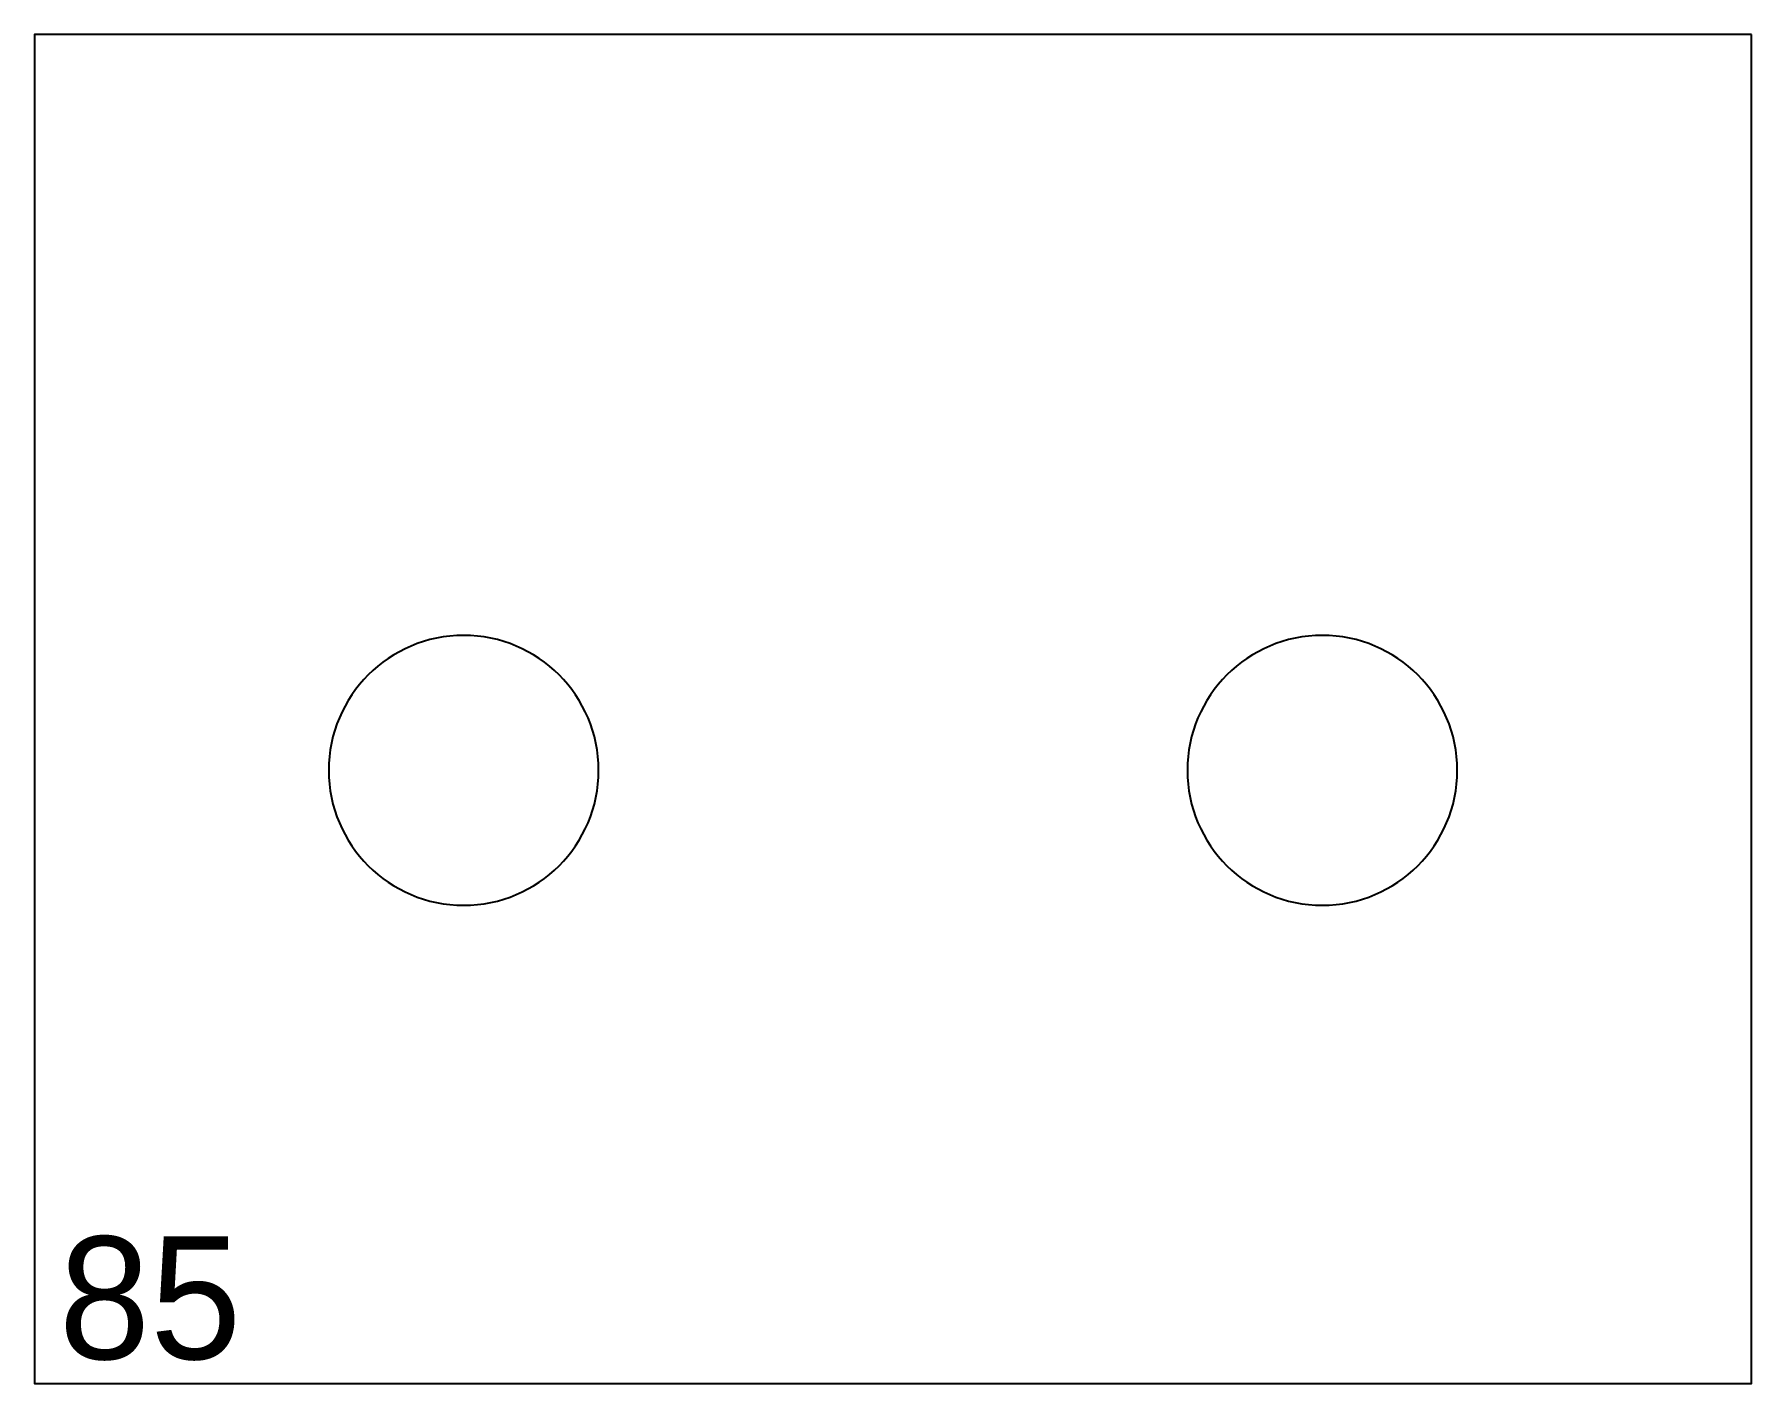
# Model space of a CAD drawing. Header units: millimetres. Extents: x 0 to 140, y 0 to 110.
import ezdxf

# ---------------------------------------------------------------- set-up
doc = ezdxf.new("R2010")
doc.units = ezdxf.units.MM
doc.header["$MEASUREMENT"] = 0
for name, color, linetype in [('ВнешнийКонтур', 7, 'Continuous'), ('Нумерация', 7, 'Continuous'), ('Отверстие', 7, 'Continuous')]:
    doc.layers.add(name, color=color, linetype=linetype)

msp = doc.modelspace()

# ---------------------------------------------------------------- linework, layer by layer
at = {"layer": 'ВнешнийКонтур', "color": 0, "linetype": 'Continuous'}
msp.add_lwpolyline([(140, 110), (0, 110), (0, 0), (140, 0)], close=True, dxfattribs=at)
at = {"layer": 'Отверстие', "color": 0, "linetype": 'Continuous'}
for points in [[(46, 50, 1), (24, 50, 1), (46, 50)], [(116, 50, 1), (94, 50, 1), (116, 50)]]:
    msp.add_lwpolyline(points, format="xyb", dxfattribs=at)

# ---------------------------------------------------------------- texts
at = {"layer": 'Нумерация', "color": 0, "linetype": 'Continuous'}
msp.add_text('85', height=10, dxfattribs=at).set_placement((2, 2))

doc.saveas('drawing.dxf')
